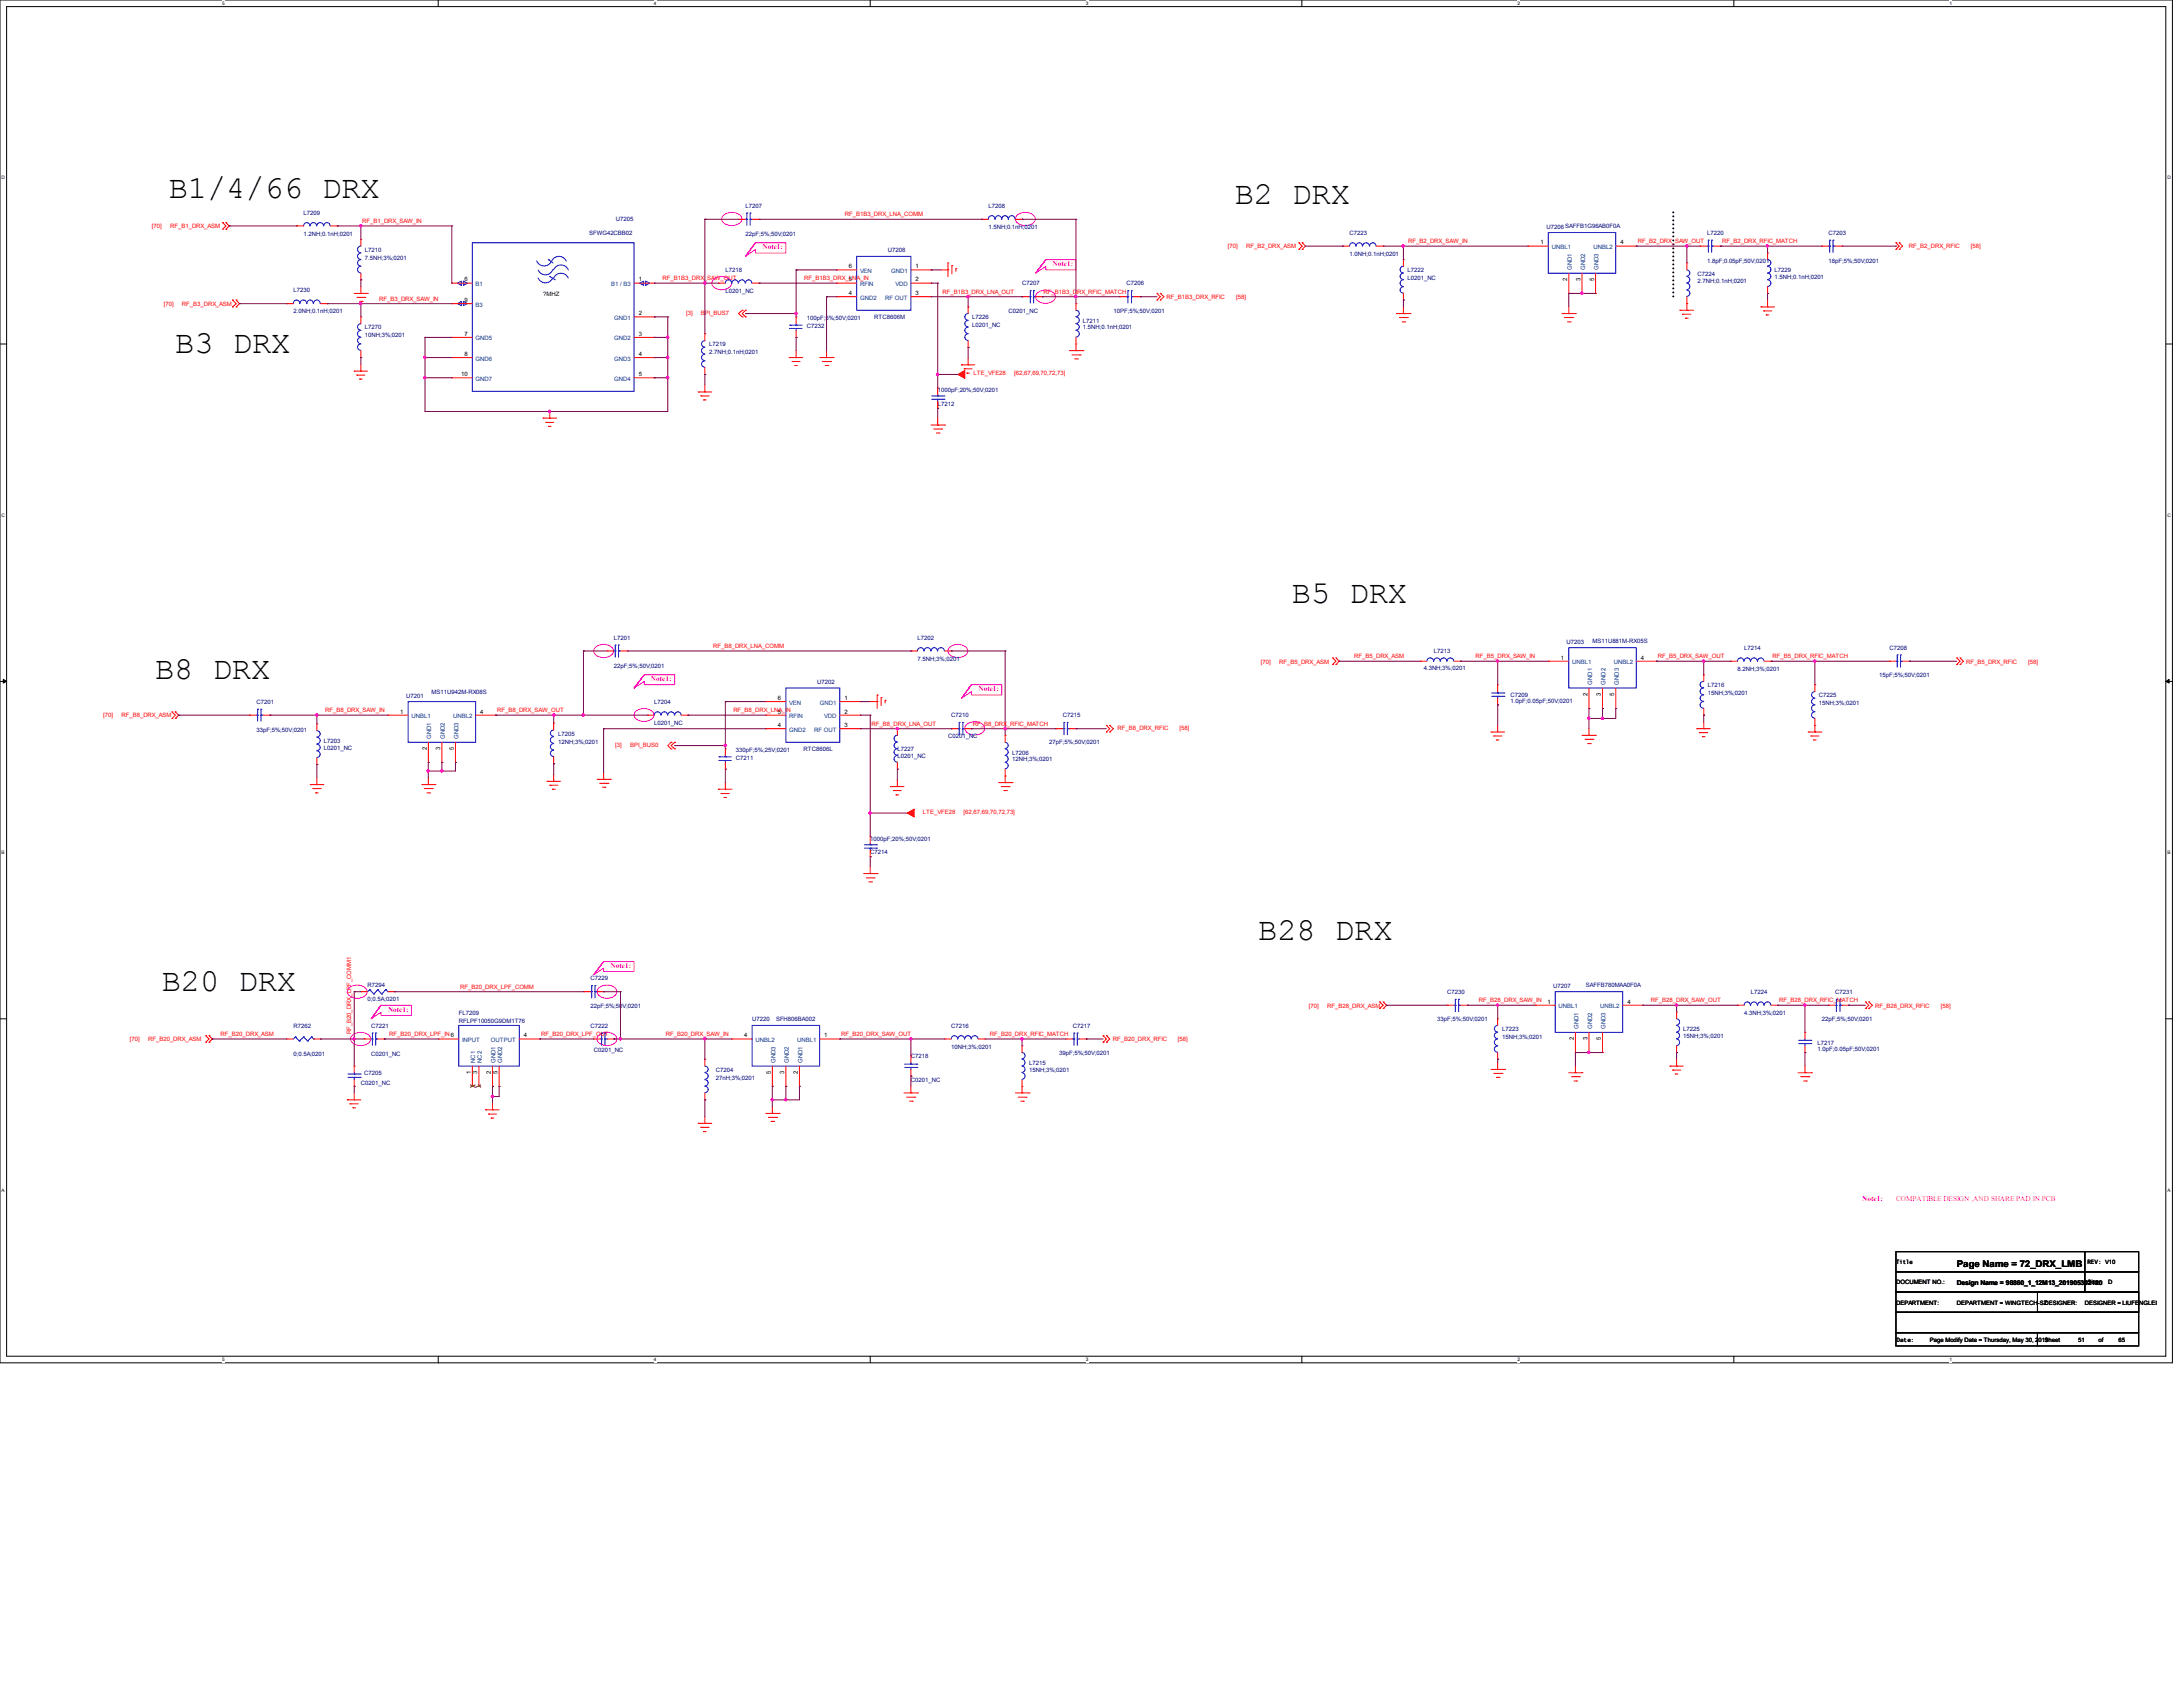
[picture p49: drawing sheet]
<svg xmlns="http://www.w3.org/2000/svg" width="279mm" height="216mm" viewBox="0 0 279 216" stroke-linecap="round" stroke-linejoin="round" font-family="sans-serif">
<defs><g id="words">
<g font-size="4.1">
<text x="21.6" y="25.3">B1/4/66 DRX</text>
<text x="158" y="26.2">B2 DRX</text>
<text x="22.4" y="45.2">B3 DRX</text>
<text x="165.4" y="77.1">B5 DRX</text>
<text x="19.9" y="86.9">B8 DRX</text>
<text x="161" y="120.3">B28 DRX</text>
<text x="20.7" y="126.8">B20 DRX</text>
</g>
<text font-size="1.2" x="250.5" y="162.1">Page Name = 72_DRX_LMB</text>
<g font-size=".9" fill="#f0f">
<text x="97.6" y="31.9">Note1:</text>
<text x="134.7" y="34.1">Note1:</text>
<text x="83.3" y="87.2">Note1:</text>
<text x="125.2" y="88.5">Note1:</text>
<text x="78.2" y="123.9">Note1:</text>
<text x="49.7" y="129.5">Note1:</text>
<text x="238.4" y="153.7">Note1:</text>
<text x="242.7" y="153.7">COMPATIBLE DESIGN ,AND SHARE PAD IN PCB</text>
</g>
<g font-size=".8" fill="#f00">
<text x="19.4" y="29.2">[70]</text>
<text x="21.8" y="29.2">RF_B1_DRX_ASM</text>
<text x="46.4" y="28.5">RF_B1_DRX_SAW_IN</text>
<text x="108.1" y="27.7">RF_B1B3_DRX_LNA_COMM</text>
<text x="84.8" y="35.9">RF_B1B3_DRX_SAW_OUT</text>
<text x="102.9" y="35.9">RF_B1B3_DRX_LNA_IN</text>
<text x="157.2" y="31.8">[70]</text>
<text x="159.5" y="31.8">RF_B2_DRX_ASM</text>
<text x="180.2" y="31.1">RF_B2_DRX_SAW_IN</text>
<text x="209.6" y="31.1">RF_B2_DRX_SAW_OUT</text>
<text x="220.4" y="31.1">RF_B2_DRX_RFIC_MATCH</text>
<text x="244.3" y="31.8">RF_B2_DRX_RFIC</text>
<text x="252.2" y="31.8">[58]</text>
<text x="21" y="39.1">[70]</text>
<text x="23.3" y="39.1">RF_B3_DRX_ASM</text>
<text x="48.5" y="38.5">RF_B3_DRX_SAW_IN</text>
<text x="87.8" y="40.3">[3]</text>
<text x="89.7" y="40.3">BPI_BUS7</text>
<text x="120.6" y="37.6">RF_B1B3_DRX_LNA_OUT</text>
<text x="133.6" y="37.6">RF_B1B3_DRX_RFIC_MATCH</text>
<text x="149.3" y="38.3">RF_B1B3_DRX_RFIC</text>
<text x="158.2" y="38.3">[58]</text>
<text x="124.6" y="48">LTE_VFE28</text>
<text x="129.8" y="48">[62,67,69,70,72,73]</text>
<text x="91.3" y="82.9">RF_B8_DRX_LNA_COMM</text>
<text x="161.4" y="84.9">[70]</text>
<text x="163.7" y="84.9">RF_B5_DRX_ASM</text>
<text x="173.3" y="84.2">RF_B5_DRX_ASM</text>
<text x="188.9" y="84.2">RF_B5_DRX_SAW_IN</text>
<text x="212.2" y="84.2">RF_B5_DRX_SAW_OUT</text>
<text x="226.9" y="84.2">RF_B5_DRX_RFIC_MATCH</text>
<text x="251.6" y="84.9">RF_B5_DRX_RFIC</text>
<text x="259.6" y="84.9">[58]</text>
<text x="13.2" y="91.8">[70]</text>
<text x="15.5" y="91.8">RF_B8_DRX_ASM</text>
<text x="41.6" y="91.1">RF_B8_DRX_SAW_IN</text>
<text x="63.6" y="91.1">RF_B8_DRX_SAW_OUT</text>
<text x="78.7" y="95.6">[3]</text>
<text x="80.7" y="95.6">BPI_BUS0</text>
<text x="93.9" y="91.1">RF_B8_DRX_LNA_IN</text>
<text x="111.6" y="92.9">RF_B8_DRX_LNA_OUT</text>
<text x="124.5" y="92.9">RF_B8_DRX_RFIC_MATCH</text>
<text x="143" y="93.5">RF_B8_DRX_RFIC</text>
<text x="151" y="93.5">[58]</text>
<text x="118.1" y="104.2">LTE_VFE28</text>
<text x="123.3" y="104.2">[62,67,69,70,72,73]</text>
<text x="58.9" y="126.5">RF_B20_DRX_LPF_COMM</text>
<text x="167.5" y="128.9">[70]</text>
<text x="169.9" y="128.9">RF_B28_DRX_ASM</text>
<text x="189.3" y="128.3">RF_B28_DRX_SAW_IN</text>
<text x="211.3" y="128.3">RF_B28_DRX_SAW_OUT</text>
<text x="227.7" y="128.3">RF_B28_DRX_RFIC_MATCH</text>
<text x="240" y="128.9">RF_B28_DRX_RFIC</text>
<text x="248.4" y="128.9">[58]</text>
<text x="16.6" y="133.3">[70]</text>
<text x="19" y="133.3">RF_B20_DRX_ASM</text>
<text x="28.2" y="132.6">RF_B20_DRX_ASM</text>
<text x="45" y="132.4" transform="rotate(-90 45 132.4)">RF_B20_DRX_LPF_COMM1</text>
<text x="49.8" y="132.6">RF_B20_DRX_LPF_IN6</text>
<text x="69.3" y="132.6">RF_B20_DRX_LPF_OUT</text>
<text x="85.2" y="132.6">RF_B20_DRX_SAW_IN</text>
<text x="107.7" y="132.6">RF_B20_DRX_SAW_OUT</text>
<text x="126.7" y="132.6">RF_B20_DRX_RFIC_MATCH</text>
<text x="142.4" y="133.3">RF_B20_DRX_RFIC</text>
<text x="150.8" y="133.3">[58]</text>
</g>
<g font-size=".8" fill="#000080">
<text x="38.9" y="27.5">L7209</text>
<text x="78.8" y="28.3">U7205</text>
<text x="95.4" y="26.6">L7207</text>
<text x="126.5" y="26.6">L7208</text>
<text x="126.5" y="29.3">1.5NH;0.1nH;0201</text>
<text x="197.9" y="29.3">U7206 SAFFB1G96AB0F0A</text>
<text x="38.9" y="30.1">1.2NH;0.1nH;0201</text>
<text x="46.7" y="32.2">L7210</text>
<text x="46.7" y="33.3">7.5NH;3%;0201</text>
<text x="75.4" y="30.1">SFWG42CBB02</text>
<text x="92.8" y="34.8">L7218</text>
<text x="95.4" y="30.1">22pF;5%;50V;0201</text>
<text x="113.6" y="32.3">U7208</text>
<text x="172.7" y="30.1">C7223</text>
<text x="172.7" y="32.7">1.0NH;0.1nH;0201</text>
<text x="180.1" y="34.8">L7222</text>
<text x="180.1" y="35.9">L0201_NC</text>
<text x="217.3" y="35.3">C7224</text>
<text x="218.5" y="30.1">L7220</text>
<text x="218.5" y="33.6">1.8pF;0.05pF;50V;0201</text>
<text x="227.1" y="34.8">L7229</text>
<text x="227.1" y="35.7">1.5NH;0.1nH;0201</text>
<text x="234" y="30.1">C7203</text>
<text x="234" y="33.6">18pF;5%;50V;0201</text>
<text x="37.6" y="37.4">L7230</text>
<text x="37.6" y="40.1">2.0NH;0.1nH;0201</text>
<text x="92.8" y="37.5">L0201_NC</text>
<text x="103.3" y="42">C7232</text>
<text x="103.3" y="40.9">100pF;5%;50V;0201</text>
<text x="111.9" y="40.8">RTC8606M</text>
<text x="124.4" y="40.9">L7226</text>
<text x="124.4" y="41.9">L0201_NC</text>
<text x="129.1" y="40">C0201_NC</text>
<text x="130.8" y="36.5">C7207</text>
<text x="138.6" y="41.3">L7211</text>
<text x="142.5" y="40">10PF;5%;50V;0201</text>
<text x="144.2" y="36.5">C7206</text>
<text x="217.3" y="36.3">2.7NH;0.1nH;0201</text>
<text x="46.7" y="42.2">L7270</text>
<text x="46.7" y="43.2">10NH;3%;0201</text>
<text x="90.8" y="44.3">L7219</text>
<text x="90.8" y="45.3">2.7NH;0.1nH;0201</text>
<text x="138.6" y="42.2">1.5NH;0.1nH;0201</text>
<text x="120" y="51.9">L7212</text>
<text x="120" y="50.2">1000pF;20%;50V;0201</text>
<text x="78.6" y="81.9">L7201</text>
<text x="117.4" y="81.9">L7202</text>
<text x="183.5" y="83.6">L7213</text>
<text x="200.5" y="82.4">U7203</text>
<text x="203.8" y="82.3">MS11U881M-RX05S</text>
<text x="223.2" y="83.2">L7214</text>
<text x="241.8" y="83.2">C7208</text>
<text x="52" y="89.3">U7201</text>
<text x="55.2" y="88.8">MS11U942M-RX08S</text>
<text x="78.6" y="85.4">22pF;5%;50V;0201</text>
<text x="104.6" y="87.6">U7202</text>
<text x="117.4" y="84.5">7.5NH;3%;0201</text>
<text x="182.2" y="85.8">4.3NH;3%;0201</text>
<text x="193.3" y="89.2">C7209</text>
<text x="218.6" y="87.9">L7216</text>
<text x="218.6" y="88.9">15NH;3%;0201</text>
<text x="222.4" y="85.9">8.2NH;3%;0201</text>
<text x="232.8" y="89.2">C7225</text>
<text x="240.5" y="86.6">15pF;5%;50V;0201</text>
<text x="32.8" y="90.1">C7201</text>
<text x="32.8" y="93.6">33pF;5%;50V;0201</text>
<text x="41.4" y="95.1">L7203</text>
<text x="41.4" y="96">L0201_NC</text>
<text x="71.4" y="94.1">L7205</text>
<text x="71.4" y="95.2">12NH;3%;0201</text>
<text x="83.7" y="90.1">L7204</text>
<text x="83.7" y="92.8">L0201_NC</text>
<text x="121.3" y="94.4">C0201_NC</text>
<text x="121.8" y="91.8">C7210</text>
<text x="134.3" y="95.3">27pF;5%;50V;0201</text>
<text x="136" y="91.8">C7215</text>
<text x="193.3" y="90">1.0pF;0.05pF;50V;0201</text>
<text x="232.8" y="90.3">15NH;3%;0201</text>
<text x="94.2" y="97.2">C7211</text>
<text x="94.2" y="96.2">330pF;5%;25V;0201</text>
<text x="102.8" y="96.1">RTC8606L</text>
<text x="114.9" y="96.1">L7227</text>
<text x="114.9" y="97">L0201_NC</text>
<text x="129.5" y="96.6">L7206</text>
<text x="129.5" y="97.4">12NH;3%;0201</text>
<text x="111.4" y="107.6">1000pF;20%;50V;0201</text>
<text x="111.4" y="109.3">C7214</text>
<text x="75.6" y="125.5">C7229</text>
<text x="37.6" y="131.5">R7262</text>
<text x="47" y="126.4">R7294</text>
<text x="47" y="128.1">0;0.5A;0201</text>
<text x="47.5" y="131.5">C7221</text>
<text x="58.7" y="129.9">FL7209</text>
<text x="58.7" y="130.9">RFLPF10050G9DM1T76</text>
<text x="75.6" y="131.5">C7222</text>
<text x="75.6" y="129">22pF;5%;50V;0201</text>
<text x="96.3" y="130.7">U7220</text>
<text x="99.3" y="130.7">SFH806BA002</text>
<text x="121.8" y="131.5">C7216</text>
<text x="137.3" y="131.5">C7217</text>
<text x="183.9" y="130.7">33pF;5%;50V;0201</text>
<text x="185.2" y="127.2">C7230</text>
<text x="192.2" y="132">L7223</text>
<text x="198.8" y="126.4">U7207</text>
<text x="203" y="126.4">SAFFB780MAA0F0A</text>
<text x="215.4" y="132">L7225</text>
<text x="223.2" y="129.9">4.3NH;3%;0201</text>
<text x="224.1" y="127.2">L7224</text>
<text x="233.2" y="130.7">22pF;5%;50V;0201</text>
<text x="234.9" y="127.2">C7231</text>
<text x="37.6" y="135.1">0;0.5A;0201</text>
<text x="46.6" y="137.6">C7205</text>
<text x="47.5" y="135.1">C0201_NC</text>
<text x="76" y="134.6">C0201_NC</text>
<text x="91.6" y="137.2">C7204</text>
<text x="116.6" y="135.4">C7218</text>
<text x="121.8" y="134.2">10NH;3%;0201</text>
<text x="131.7" y="136.3">L7215</text>
<text x="131.7" y="137.2">15NH;3%;0201</text>
<text x="135.6" y="135">39pF;5%;50V;0201</text>
<text x="192.2" y="133">15NH;3%;0201</text>
<text x="215.4" y="132.8">15NH;3%;0201</text>
<text x="232.6" y="133.7">L7217</text>
<text x="232.6" y="134.5">1.0pF;0.05pF;50V;0201</text>
<text x="46.2" y="138.9">C0201_NC</text>
<text x="91.6" y="138.2">27nH;3%;0201</text>
<text x="116.6" y="138.4">C0201_NC</text>
</g>
<g font-size=".8">
<text x="108.6" y="34.3">6</text>
<text x="117.2" y="34.3">1</text>
<text x="197.2" y="31.3">1</text>
<text x="200.6" y="36" transform="rotate(-90 200.6 36)">2</text>
<text x="202.3" y="36" transform="rotate(-90 202.3 36)">3</text>
<text x="204" y="36" transform="rotate(-90 204 36)">5</text>
<text x="207.4" y="31.3">4</text>
<text x="59.4" y="38.7">9</text>
<text x="59.4" y="36">6</text>
<text x="69.5" y="37.8">?MHZ</text>
<text x="81.8" y="36">1</text>
<text x="81.8" y="40.3">2</text>
<text x="108.6" y="37.8">4</text>
<text x="108.6" y="36">5</text>
<text x="117.2" y="37.8">3</text>
<text x="117.2" y="36">2</text>
<text x="59.4" y="43">7</text>
<text x="59.4" y="45.6">8</text>
<text x="81.8" y="43">3</text>
<text x="81.8" y="45.6">4</text>
<text x="59" y="48.1">10</text>
<text x="81.8" y="48.1">5</text>
<text x="99.6" y="89.6">6</text>
<text x="108.1" y="89.6">1</text>
<text x="199.8" y="84.4">1</text>
<text x="203.2" y="89.1" transform="rotate(-90 203.2 89.1)">2</text>
<text x="204.9" y="89.1" transform="rotate(-90 204.9 89.1)">3</text>
<text x="206.6" y="89.1" transform="rotate(-90 206.6 89.1)">5</text>
<text x="210" y="84.4">4</text>
<text x="51.2" y="91.3">1</text>
<text x="61.5" y="91.3">4</text>
<text x="99.6" y="93">4</text>
<text x="99.6" y="91.3">5</text>
<text x="108.1" y="91.3">2</text>
<text x="108.1" y="93">3</text>
<text x="54.6" y="96" transform="rotate(-90 54.6 96)">2</text>
<text x="56.3" y="96" transform="rotate(-90 56.3 96)">3</text>
<text x="58.1" y="96" transform="rotate(-90 58.1 96)">5</text>
<text x="198" y="128.4">1</text>
<text x="208.3" y="128.4">4</text>
<text x="60.2" y="137.5" transform="rotate(-90 60.2 137.5)">1</text>
<text x="61.1" y="137.5" transform="rotate(-90 61.1 137.5)">3</text>
<text x="62.8" y="137.5" transform="rotate(-90 62.8 137.5)">2</text>
<text x="63.7" y="137.5" transform="rotate(-90 63.7 137.5)">5</text>
<text x="67.1" y="132.8">4</text>
<text x="95.3" y="132.8">4</text>
<text x="98.6" y="137.5" transform="rotate(-90 98.6 137.5)">5</text>
<text x="100.4" y="137.5" transform="rotate(-90 100.4 137.5)">3</text>
<text x="102.1" y="137.5" transform="rotate(-90 102.1 137.5)">2</text>
<text x="105.5" y="132.8">1</text>
<text x="201.4" y="133.1" transform="rotate(-90 201.4 133.1)">2</text>
<text x="203.2" y="133.1" transform="rotate(-90 203.2 133.1)">3</text>
<text x="204.9" y="133.1" transform="rotate(-90 204.9 133.1)">5</text>
<text x="242.7" y="161.8">Title</text>
<text x="267.2" y="161.8">REV: V10</text>
<text x="242.7" y="164.3">DOCUMENT NO.:</text>
<text x="242.7" y="167">DEPARTMENT:</text>
<text x="250.5" y="167">DEPARTMENT = WINGTECH-SZ</text>
<text x="250.5" y="164.4">Design Name = 98860_1_12M13_201905302120</text>
<text x="261.7" y="167">DESIGNER:</text>
<text x="266.8" y="167">DESIGNER = LIUFENGLEI</text>
<text x="267.2" y="164.3">Size</text>
<text x="269.8" y="164.3">D</text>
<text x="242.7" y="171.8">Date:</text>
<text x="247" y="171.8">Page Modify Date = Thursday, May 30, 2019</text>
<text x="261.7" y="171.8">Sheet</text>
<text x="266" y="171.8">51</text>
<text x="268.6" y="171.8">of</text>
<text x="271.2" y="171.8">65</text>
</g>
<g font-size=".8" fill="#004080">
<text x="110.1" y="34.9">VEN</text>
<text x="114.1" y="34.9">GND1</text>
<text x="198.6" y="31.9">UNBL1</text>
<text x="201.2" y="34.5" transform="rotate(-90 201.2 34.5)">GND1</text>
<text x="202.9" y="34.5" transform="rotate(-90 202.9 34.5)">GND2</text>
<text x="203.9" y="31.9">UNBL2</text>
<text x="204.6" y="34.5" transform="rotate(-90 204.6 34.5)">GND3</text>
<text x="60.9" y="39.2">B3</text>
<text x="60.9" y="36.6">B1</text>
<text x="78.2" y="36.6">B1 / B3</text>
<text x="78.6" y="40.9">GND1</text>
<text x="110.1" y="38.4">GND2</text>
<text x="110.1" y="36.6">RFIN</text>
<text x="113.3" y="38.4">RF OUT</text>
<text x="114.6" y="36.6">VDD</text>
<text x="60.9" y="43.6">GND5</text>
<text x="60.9" y="46.1">GND6</text>
<text x="78.6" y="43.6">GND2</text>
<text x="78.6" y="46.1">GND3</text>
<text x="60.9" y="48.7">GND7</text>
<text x="78.6" y="48.7">GND4</text>
<text x="201.2" y="85">UNBL1</text>
<text x="203.8" y="87.6" transform="rotate(-90 203.8 87.6)">GND1</text>
<text x="205.5" y="87.6" transform="rotate(-90 205.5 87.6)">GND2</text>
<text x="206.6" y="85">UNBL2</text>
<text x="207.2" y="87.6" transform="rotate(-90 207.2 87.6)">GND3</text>
<text x="52.7" y="91.9">UNBL1</text>
<text x="55.2" y="94.6" transform="rotate(-90 55.2 94.6)">GND1</text>
<text x="56.9" y="94.6" transform="rotate(-90 56.9 94.6)">GND2</text>
<text x="58" y="91.9">UNBL2</text>
<text x="58.7" y="94.6" transform="rotate(-90 58.7 94.6)">GND3</text>
<text x="101" y="93.6">GND2</text>
<text x="101" y="91.9">RFIN</text>
<text x="101" y="90.2">VEN</text>
<text x="104.2" y="93.6">RF OUT</text>
<text x="105" y="90.2">GND1</text>
<text x="105.5" y="91.9">VDD</text>
<text x="199.5" y="129">UNBL1</text>
<text x="202" y="131.7" transform="rotate(-90 202 131.7)">GND1</text>
<text x="203.8" y="131.7" transform="rotate(-90 203.8 131.7)">GND2</text>
<text x="204.8" y="129">UNBL2</text>
<text x="205.5" y="131.7" transform="rotate(-90 205.5 131.7)">GND3</text>
<text x="59.1" y="133.4">INPUT</text>
<text x="60.8" y="136" transform="rotate(-90 60.8 136)">NC1</text>
<text x="61.7" y="136" transform="rotate(-90 61.7 136)">NC2</text>
<text x="62.8" y="133.4">OUTPUT</text>
<text x="63.4" y="136" transform="rotate(-90 63.4 136)">GND1</text>
<text x="64.3" y="136" transform="rotate(-90 64.3 136)">GND2</text>
<text x="96.7" y="133.4">UNBL2</text>
<text x="99.2" y="136" transform="rotate(-90 99.2 136)">GND3</text>
<text x="101" y="136" transform="rotate(-90 101 136)">GND2</text>
<text x="102" y="133.4">UNBL1</text>
<text x="102.7" y="136" transform="rotate(-90 102.7 136)">GND1</text>
</g>
<g font-size=".6">
<text x="28.4" y=".6">5</text>
<text x="83.7" y=".6">4</text>
<text x="139" y=".6">3</text>
<text x="194.2" y=".6">2</text>
<text x="249.5" y=".6">1</text>
<text x=".2" y="22.9">D</text>
<text x="277.4" y="22.9">D</text>
<text x=".2" y="66.1">C</text>
<text x="277.4" y="66.1">C</text>
<text x=".2" y="109.3">B</text>
<text x="277.4" y="109.3">B</text>
<text x=".2" y="152.5">A</text>
<text x="277.4" y="152.5">A</text>
<text x="28.4" y="174.2">5</text>
<text x="83.7" y="174.2">4</text>
<text x="139" y="174.2">3</text>
<text x="194.2" y="174.2">2</text>
<text x="249.5" y="174.2">1</text>
</g>
</g></defs>
<path d="M0 0h278v174.4h-278zM.8 .8h276.4v172.8h-276.4z" fill="none" stroke="#000" stroke-width=".13"/>
<g fill="#fff">
<path d="M28.4 .1h.3v.7h-.3z"/>
<path d="M28.4 173.7h.3v.6h-.3z"/>
</g>
<path d="M56.1 0v.8M56.1 173.6v.8" fill="none" stroke="#000" stroke-width=".13"/>
<g fill="#fff">
<path d="M83.7 .1h.3v.7h-.3z"/>
<path d="M83.7 173.7h.3v.6h-.3z"/>
</g>
<path d="M111.4 0v.8M111.4 173.6v.8" fill="none" stroke="#000" stroke-width=".13"/>
<g fill="#fff">
<path d="M139 .1h.3v.7h-.3z"/>
<path d="M139 173.7h.3v.6h-.3z"/>
</g>
<path d="M166.6 0v.8M166.6 173.6v.8" fill="none" stroke="#000" stroke-width=".13"/>
<g fill="#fff">
<path d="M194.2 .1h.3v.7h-.3z"/>
<path d="M194.2 173.7h.3v.6h-.3z"/>
</g>
<path d="M221.9 0v.8M221.9 173.6v.8" fill="none" stroke="#000" stroke-width=".13"/>
<g fill="#fff">
<path d="M249.5 .1h.3v.7h-.3z"/>
<path d="M249.5 173.7h.3v.6h-.3z"/>
<path d="M.2 22.4h.4v.7h-.4z"/>
<path d="M277.4 22.4h.4v.7h-.4z"/>
<path d="M.2 65.6h.4v.7h-.4z"/>
<path d="M277.4 65.6h.4v.7h-.4z"/>
</g>
<path d="M0 44h.8M277.2 44h.8" fill="none" stroke="#000" stroke-width=".13"/>
<g fill="#fff">
<path d="M.2 108.8h.4v.7h-.4z"/>
<path d="M277.4 108.8h.4v.7h-.4z"/>
</g>
<path d="M0 87.2h.8M277.2 87.2h.8" fill="none" stroke="#000" stroke-width=".13"/>
<path d="M.4 87l.4 .2-.4 .2zM277.2 87.2l.4-.2v.4z" fill="#000" stroke="#000" stroke-width=".13"/>
<g fill="#fff">
<path d="M.2 152h.4v.7h-.4z"/>
<path d="M277.4 152h.4v.7h-.4z"/>
</g>
<path d="M0 130.4h.8M277.2 130.4h.8M242.7 167.9h31v2.7h-31zM242.7 165.4h31v2.5h-31zM242.7 160.2h24.1v2.6h-24.1zM242.7 162.8h24.1v2.6h-24.1zM242.7 170.6h18.1v1.7h-18.1zM260.8 170.6h12.9v1.7h-12.9zM260.8 165.4h12.9v2.5h-12.9zM266.8 160.2h6.9v2.6h-6.9zM266.8 162.8h6.9v2.6h-6.9z" fill="none" stroke="#000" stroke-width=".13"/>
<path d="M214.2 27.2v11.2" fill="none" stroke="#000" stroke-width=".25" stroke-dasharray="0 .5"/>
<g fill="none" stroke="#f0f" stroke-width=".13">
<path d="M91.3 35.7a1.6 1.6 0 0 1 2.3 .3 .8 .8 0 0 1-.8 1 1.27 1.27 0 0 1-1.7-.8zM92.6 27.5a1.65 1.65 0 0 1 2.3 .3 .81 .81 0 0 1-.8 1 1.3 1.3 0 0 1-1.7-.8zM96.7 31.1h3.9v1.3h-3.9v-.5l-1.3 .9zM130.2 27.5a1.6 1.6 0 0 1 2.2 .3 .8 .8 0 0 1-.8 1 1.27 1.27 0 0 1-1.6-.8zM132.8 37.5a1.6 1.6 0 0 1 2.2 .2 .8 .8 0 0 1-.8 1.1 1.27 1.27 0 0 1-1.7-.8zM133.9 33.2h3.8v1.3h-3.8v-.4l-1.4 .9zM76.2 82.8a1.6 1.6 0 0 1 2.3 .2 .8 .8 0 0 1-.8 1.1 1.27 1.27 0 0 1-1.7-.8zM81.4 91a1.63 1.63 0 0 1 2.2 .2 .79 .79 0 0 1-.8 1.1 1.28 1.28 0 0 1-1.6-.8zM82.5 86.4h3.9v1.2h-3.9v-.4l-1.3 .9zM121.6 82.8a1.6 1.6 0 0 1 2.2 .2 .8 .8 0 0 1-.8 1.1 1.27 1.27 0 0 1-1.7-.8zM123.7 92.7a1.6 1.6 0 0 1 2.3 .3 .8 .8 0 0 1-.8 1 1.27 1.27 0 0 1-1.7-.8zM124.3 87.6h3.9v1.3h-3.9v-.4l-1.2 .9z"/>
<path d="M44.7 126.4a1.6 1.6 0 0 1 2.2 .2 .8 .8 0 0 1-.8 1.1 1.27 1.27 0 0 1-1.7-.8zM45.1 132.5a1.65 1.65 0 0 1 2.3 .2 .81 .81 0 0 1-.8 1.1 1.3 1.3 0 0 1-1.7-.8zM48.8 128.7h3.9v1.3h-3.9v-.5l-1.3 .9zM76.7 126.4a1.6 1.6 0 0 1 2.2 .2 .8 .8 0 0 1-.8 1.1 1.27 1.27 0 0 1-1.7-.8zM76.7 132.5a1.6 1.6 0 0 1 2.2 .2 .8 .8 0 0 1-.8 1.1 1.27 1.27 0 0 1-1.7-.8zM77.3 123.1h3.9v1.2h-3.9v-.4l-1.3 .9z"/>
</g>
<g fill="none" stroke="#f00" stroke-width=".13">
<path d="M28.5 28.5l.4 .4-.4 .4M28.5 28.5h.1M28.5 29.3h.1M28.9 29.3h.1M28.9 28.5h.1M28.9 28.5l.4 .4-.4 .4M29.8 38.4l.4 .5-.4 .4M29.8 38.4h.1M29.8 39.3h.1M30.2 38.4l.4 .5-.4 .4M30.2 39.3h.1M30.2 38.4h.1"/>
<path d="M36.7 38.9h.1M36.7 38.9h.8M38 28.9h.1M38 28.9h.9M41 38.9h.9M41.9 38.9h.1M42.3 28.9h.9M43.2 28.9h.1M45.3 37.5h1.7M45.7 38.1h1M46 38.6h.4M46.2 37.5h.1"/>
<path d="M46.2 30.6h.1M46.2 35.8h.1M46.2 30.6v.9M46.2 35v.8M46.2 36.7v.8M46.4 38.6h.1M46.7 38.1h.1M47 37.5h.1M57.8 38.9h.1M57.8 36.2h.1M57.8 36.2h2.7M57.8 38.9h2.7"/>
<path d="M81.2 36.2h2.5M83.7 36.2h.1M91.9 36.2h.9M91.9 36.2h.1M94.5 28.1h.1M94.5 28.1h.9M95 39.7l-.5 .4 .5 .5M95 39.7h.1M95.4 39.7l-.4 .4 .4 .5M95.4 39.7h.1M96.3 28.1h.9M96.3 36.2h.9"/>
<path d="M97.2 28.1h.1M97.2 36.2h.1M107.1 34.5h2.5M107.1 38h2.5M107.1 36.2h2.5M107.1 38h.1M107.1 36.2h.1M107.1 34.5h.1M116.6 34.5h2.6M116.6 38h2.6M116.6 36.2h2.6M119.2 34.5h.1"/>
<path d="M119.2 36.2h.1M119.2 38h.1M120.4 34.5h.9M121.3 34.5h.1M121.3 33.7h.1M121.3 33.7v1.7M121.8 34h.1M121.8 34v1.1M122.3 34.4h.1M122.3 34.4v.3M123.9 39.3h.1M123.9 39.3v.8"/>
<path d="M125.6 28.1h.9M125.6 28.1h.1M130 28.1h.8M130.8 38h.1M130.8 28.1h.1M130.8 38h.9M132.5 38h.9M133.4 38h.1M137.7 38.9h.1M137.7 38.9v.8M143.3 38h.9M143.3 38h.1"/>
<path d="M145.1 38h.8M145.9 38h.1M148.1 37.5l.4 .5-.4 .4M148.1 37.5h.1M148.1 38.4h.1M148.5 37.5h.1M148.5 38.4h.1M148.5 37.5l.5 .5-.5 .4M166.2 31.1h.1M166.2 31.9h.1M166.2 31.1l.5 .4-.5 .4M166.7 31.9h.1"/>
<path d="M166.7 31.1h.1M166.7 31.1l.4 .4-.4 .4M171.8 31.5h.1M171.8 31.5h.9M176.1 31.5h.9M177 31.5h.1M179.6 33.2h.1M179.6 38.4h.1M179.6 33.2v.9M179.6 37.5v.9M179.6 39.3v.8M195.6 31.5h2.6"/>
<path d="M195.6 31.5h.1M200.8 37.5h.1M200.8 35v2.5M200.8 39.3v.8M202.5 37.5h.1M202.5 35v2.5M204.2 37.5h.1M204.2 35v2.5M206.8 31.5h2.6M209.4 31.5h.1M215 39.7h.1M215 39.7h1.7"/>
<path d="M215.9 39.7h.1M215.9 33.7h.1M215.9 38.9h.1M215.9 33.7v.8M215.9 38v1.7M217.6 31.5h.1M217.6 31.5h.9M219.3 31.5h.9M220.2 31.5h.1M225.4 39.3h1.7M225.4 39.3h.1M225.7 39.8h.1"/>
<path d="M225.7 39.8h1.1M226.2 39.3h.1M226.2 32.4h.1M226.2 37.5h.1M226.2 32.4v.8M226.2 36.7v.8M226.2 38.4v.9M233.2 31.5h.8M233.2 31.5h.1M234.9 31.5h.9M235.8 31.5h.1M242.7 31.1l.4 .4-.4 .4"/>
<path d="M242.7 31.1h.1M242.7 31.9h.1M243.1 31.1h.1M243.1 31.9h.1M243.1 31.1l.4 .4-.4 .4M45.3 47.5h.1M45.3 47.5h1.7M45.7 48h.1M45.7 48h1M46 48.5h.4M46 48.5h.1M46.2 47.5h.1"/>
<path d="M46.2 40.6h.1M46.2 45.8h.1M46.2 40.6v.8M46.2 44.9v.9M46.2 46.6v.9M57.8 43.2h.1M57.8 45.8h.1M57.8 48.3h.1M57.8 45.8h2.7M57.8 43.2h2.7M57.8 48.3h2.7M69.5 53.5h.1"/>
<path d="M69.5 53.5h1.7M69.8 54.1h.1M69.9 54.1h1M70.2 54.6h.3M70.2 54.6h.1M70.4 53.5h.1M70.4 52.7v.8M81.2 45.8h2.5M81.2 40.6h2.5M81.2 43.2h2.5M81.2 48.3h2.5M83.7 40.6h.1"/>
<path d="M83.7 43.2h.1M83.7 45.8h.1M83.7 48.3h.1M89.4 50.2h1.7M89.4 50.2h.1M89.7 50.7h.1M89.7 50.7h1.1M90 51.2h.1M90 51.2h.4M90.2 50.2h.1M90.2 42.7h.1M90.2 47.9h.1"/>
<path d="M90.2 42.7v.9M90.2 47v.9M90.2 49.3v.9M95 40.6h.1M95.4 40.6h.1M101 45.8h1.7M101 45.8h.1M101.4 46.3h.1M101.4 46.3h1M101.7 46.8h.1M101.7 46.8h.4M101.9 45.8h.1"/>
<path d="M101.9 40.6h.1M101.9 43.2h.1M101.9 40.6v.8M101.9 42.3v.9M101.9 44.9v.9M104.9 45.8h1.7M105.2 46.3h1.1M105.6 46.8h.4M105.8 45.8h.1M105.8 44.9v.9M106 46.8h.1M106.3 46.3h.1"/>
<path d="M106.6 45.8h.1M119.2 54.4h1.7M119.5 54.9h1M119.8 55.4h.4M120 54.4h.1M120 49.7h.1M120 52.2h.1M120 49.7v.8M120 51.4v.8M120 53.5v.9M120.2 55.4h.1M120.5 54.9h.1"/>
<path d="M120.9 54.4h.1M123.1 46.7h.1M123.1 46.7h1.7M123.4 47.2h.1M123.4 47.2h1M123.7 47.8h.4M123.7 47.8h.1M123.9 46.7h.1M123.9 44.4h.1M123.9 43.6v.9M123.9 45.8v.9M136.9 44.9h1.7"/>
<path d="M137.2 45.4h1.1M137.5 45.9h.4M137.7 44.9h.1M137.7 44h.1M137.7 43.2v1.7M137.9 45.9h.1M138.3 45.4h.1M138.6 44.9h.1M178.7 40.1h1.8M179.1 40.6h1M179.5 41.2h.3M179.6 40.1h.1"/>
<path d="M179.8 41.2h.1M180.1 40.6h.1M180.5 40.1h.1M199.9 40.1h1.7M200.2 40.6h1.1M200.6 41.2h.4M200.8 40.1h.1M201 41.2h.1M201.3 40.6h.1M201.6 40.1h.1M215.3 40.2h.1M215.3 40.2h1.1"/>
<path d="M215.7 40.7h.4M215.7 40.7h.1M226.1 40.3h.1M226.1 40.3h.3M22 91.1l.4 .4-.4 .4M22 91.1h.1M22 91.9h.1M22.4 91.9h.1M22.4 91.1h.1M22.4 91.1l.5 .4-.5 .4M31.9 91.5h.9M31.9 91.5h.1"/>
<path d="M33.7 91.5h.8M34.5 91.5h.1M40.6 92.7h.1M40.6 97.8h.1M40.6 92.7v.8M40.6 97v.8M40.6 99.6v.8M49.7 91.5h.1M49.7 91.5h2.5M54.8 97.6h.1M54.8 95v2.6M54.8 99.6v.8"/>
<path d="M56.6 97.6h.1M56.6 95v2.6M58.3 97.6h.1M58.3 95v2.6M60.9 91.5h2.6M63.5 91.5h.1M70 100h1.8M70 100h.1M70.9 100h.1M70.9 92.5h.1M70.9 97.7h.1M70.9 92.5v.9"/>
<path d="M70.9 96.9v.8M70.9 99.1v.9M76.4 99.7h1.7M77.3 99.7h.1M77.3 98.8v.9M77.7 83.3h.9M77.7 83.3h.1M78.1 99.7h.1M79.4 83.3h.9M80.3 83.3h.1M82.9 91.5h.8M82.9 91.5h.1"/>
<path d="M85.9 95h.1M85.9 95.8h.1M85.9 95l-.4 .4 .4 .4M86.4 95l-.5 .4 .5 .4M86.4 95h.1M86.4 95.8h.1M87.2 91.5h.9M88.1 91.5h.1M92.8 95.8h.1M92.8 98.4h.1M92.8 95.8v.9M92.8 97.6v.8"/>
<path d="M98 93.3h.1M98 91.5h.1M98 89.8h.1M98 93.3h2.6M98 89.8h2.6M98 91.5h2.6M107.5 93.3h2.6M107.5 89.8h2.6M107.5 91.5h2.6M110.1 89.8h.1M110.1 91.5h.1M110.1 93.3h.1"/>
<path d="M111.4 89.8h.9M112.3 89.8h.1M112.3 88.9h.1M112.3 88.9v1.8M112.8 89.3h.1M112.8 89.3v1M113.3 89.6h.1M113.3 89.6v.4M114.9 93.3h.1M114.9 98.4h.1M114.9 93.3v.8M114.9 97.6v.8"/>
<path d="M114.9 99.8v.9M116.6 83.3h.8M116.6 83.3h.1M120.9 83.3h.9M121.8 93.3h.8M121.8 93.3h.1M121.8 83.3h.1M123.5 93.3h.8M124.3 93.3h.1M128.7 94.1h.1M128.7 99.3h.1M128.7 94.1v.9"/>
<path d="M128.7 98.4v1.8M135.1 93.3h.9M135.1 93.3h.1M136.9 93.3h.8M137.7 93.3h.1M141.6 92.8h.1M141.6 93.7h.1M141.6 92.8l.4 .5-.4 .4M142 92.8h.1M142 93.7h.1M142 92.8l.5 .5-.5 .4M170.6 84.2l.4 .4-.4 .4"/>
<path d="M170.6 84.2h.1M170.6 85h.1M171 85h.1M171 84.2h.1M171 84.2l.4 .4-.4 .4M181.8 84.6h.8M181.8 84.6h.1M186.1 84.6h.8M186.9 84.6h.1M190.8 93.7h1.8M190.8 93.7h.1M191.2 94.2h.1"/>
<path d="M191.2 94.2h1M191.5 94.7h.1M191.5 94.7h.4M191.7 93.7h.1M191.7 87.6h.1M191.7 90.2h.1M191.7 87.6v.9M191.7 89.4v.8M191.7 92.8v.9M198.2 84.6h.1M198.2 84.6h2.6M202.5 94.1h1.7"/>
<path d="M202.9 94.6h1M203.2 95.2h.3M203.4 94.1h.1M203.4 90.7h.1M203.4 88.1v2.6M203.4 93.3v.8M203.5 95.2h.1M203.9 94.6h.1M204.2 94.1h.1M205.1 90.7h.1M205.1 88.1v2.6M206.8 90.7h.1"/>
<path d="M206.8 88.1v2.6M209.4 84.6h2.6M212 84.6h.1M217.2 93.3h.1M217.2 93.3h1.7M217.5 93.8h.1M217.5 93.8h1.1M217.9 94.3h.3M217.9 94.3h.1M218.1 93.3h.1M218.1 86.4h.1M218.1 91.5h.1"/>
<path d="M218.1 86.4v.8M218.1 90.7v.8M218.1 92.4v.9M221.5 84.6h.9M221.5 84.6h.1M225.8 84.6h.9M226.7 84.6h.1M231.4 93.7h.1M231.4 93.7h1.8M231.8 94.2h.1M231.8 94.2h1M232.1 94.7h.4"/>
<path d="M232.1 94.7h.1M232.3 93.7h.1M232.3 87.6h.1M232.3 92.8h.1M232.3 87.6v.9M232.3 91.9v1.8M241.8 84.6h.1M241.8 84.6h.9M243.5 84.6h.9M244.4 84.6h.1M250.4 84.2h.1M250.4 85h.1"/>
<path d="M250.4 84.2l.5 .4-.5 .4M250.9 84.2h.1M250.9 85h.1M250.9 84.2l.4 .4-.4 .4M39.7 100.4h.1M39.7 100.4h1.7M40 100.9h.1M40 100.9h1.1M40.4 101.5h.3M40.4 101.5h.1M40.6 100.4h.1M54 100.4h1.7"/>
<path d="M54.3 100.9h1M54.7 101.5h.3M54.8 100.4h.1M55 101.5h.1M55.3 100.9h.1M55.7 100.4h.1M70.4 100.5h.1M70.4 100.5h1M70.7 101h.1M70.7 101h.4M76.8 100.2h1M77.1 100.8h.3"/>
<path d="M77.4 100.8h.1M77.8 100.2h.1M91.9 101h1.8M91.9 101h.1M92.3 101.6h.1M92.3 101.6h1M92.7 102.1h.1M92.7 102.1h.3M92.8 101h.1M92.8 100.2v.8M110.5 111.8h1.8M110.9 112.4h1"/>
<path d="M111.2 112.9h.3M111.4 111.8h.1M111.4 107.1h.1M111.4 109.6h.1M111.4 107.1v.8M111.4 108.8v.8M111.4 111v.8M111.5 112.9h.1M111.9 112.4h.1M112.3 111.8h.1M114 100.7h1.7M114 100.7h.1"/>
<path d="M114.3 101.2h.1M114.3 101.2h1.1M114.7 101.7h.1M114.7 101.7h.3M114.9 100.7h.1M127.8 100.2h1.7M128.1 100.7h1.1M128.5 101.2h.3M128.7 100.2h.1M128.8 101.2h.1M129.2 100.7h.1M129.5 100.2h.1"/>
<path d="M26.3 132.5l.5 .5-.5 .4M26.3 132.5h.1M26.3 133.4h.1M26.8 133.4h.1M26.8 132.5h.1M26.8 132.5l.4 .5-.4 .4M36.7 133h.1M36.7 133h.8M40.1 133h.9M41 133h.1M45.3 136.4h.1M45.3 139h.1"/>
<path d="M45.3 136.4v.9M45.3 138.2v.8M45.3 139.9v.9M46.2 126.9h.1M46.2 126.9h.8M46.6 133h.1M46.6 133h.9M48.3 133h.9M49.2 133h.1M49.7 126.9h.8M50.5 126.9h.1M56.1 133h.1"/>
<path d="M56.1 133h2.6M60.5 139h.1M60.5 136.4v2.6M61.3 139h.1M61.3 136.4v2.6M63 139h.1M63 136.4v2.6M63.9 139h.1M63.9 136.4v2.6M66.5 133h2.6M69.1 133h.1M74.7 126.9h.1"/>
<path d="M74.7 126.9h.9M76 133h.1M76 133h.8M76.4 126.9h.9M77.3 126.9h.1M77.7 133h.9M78.6 133h.1M90.2 135.6h.1M90.2 135.6v.8M90.2 139.9v.9M93.7 133h.1M93.7 133h2.6"/>
<path d="M98.8 139h.1M98.8 136.4v2.6M100.6 139h.1M100.6 136.4v2.6M102.3 139h.1M102.3 136.4v2.6M104.9 133h2.6M107.5 133h.1M115.7 139.9h1.7M116.6 139.9h.1M116.6 135.1h.1M116.6 137.7h.1"/>
<path d="M116.6 135.1v.9M116.6 136.9v.8M116.6 139v.9M117.4 139.9h.1M120.9 133h.9M120.9 133h.1M125.2 133h.9M126.1 133h.1M130 139.9h1.7M130.8 139.9h.1M130.8 133.9h.1M130.8 139h.1"/>
<path d="M130.8 133.9v.8M130.8 138.2v1.7M131.7 139.9h.1M136.4 133h.9M136.4 133h.1M138.2 133h.8M139 133h.1M141.2 132.5l.4 .5-.4 .4M141.2 132.5h.1M141.2 133.4h.1M141.6 132.5h.1M141.6 133.4h.1"/>
<path d="M141.6 132.5l.4 .5-.4 .4M176.6 128.2h.1M176.6 129.1h.1M176.6 128.2l.4 .5-.4 .4M177 129.1h.1M177 128.2h.1M177 128.2l.5 .5-.5 .4M185.2 128.7h.1M185.2 128.7h.9M186.9 128.7h.9M187.8 128.7h.1M190.8 136.9h1.8"/>
<path d="M191.2 137.4h1M191.5 137.9h.4M191.7 136.9h.1M191.7 135.6h.1M191.7 130.4h.1M191.7 130.4v.8M191.7 134.7v.9M191.7 136v.9M191.9 137.9h.1M192.2 137.4h.1M192.6 136.9h.1M196.5 128.7h.1"/>
<path d="M196.5 128.7h2.6M200.8 137.3h1.7M201.1 137.8h1M201.5 138.3h.3M201.6 137.3h.1M201.6 134.7h.1M201.6 132.1v2.6M201.6 136.4v.9M201.8 138.3h.1M202.1 137.8h.1M202.5 137.3h.1M203.4 134.7h.1"/>
<path d="M203.4 132.1v2.6M205.1 134.7h.1M205.1 132.1v2.6M207.7 128.7h2.6M210.3 128.7h.1M213.7 136.4h1.7M213.7 136.4h.1M214.1 136.9h1M214.1 136.9h.1M214.4 137.5h.1M214.4 137.5h.4M214.6 136.4h.1"/>
<path d="M214.6 129.5h.1M214.6 134.7h.1M214.6 129.5v.9M214.6 133.9v.8M214.6 135.6v.8M222.4 128.7h.1M222.4 128.7h.8M226.7 128.7h.8M227.5 128.7h.1M230.1 137.3h1.8M230.5 137.8h1M230.8 138.3h.4"/>
<path d="M231 137.3h.1M231 132.1h.1M231 134.7h.1M231 132.1v.9M231 133.9v.8M231 136.4v.9M231.2 138.3h.1M231.5 137.8h.1M231.9 137.3h.1M234 128.7h.1M234 128.7h.9M235.8 128.7h.8"/>
<path d="M236.6 128.7h.1M238.8 128.2h.1M238.8 129.1h.1M238.8 128.2l.4 .5-.4 .4M239.2 128.2h.1M239.2 129.1h.1M239.2 128.2l.4 .5-.4 .4M44.4 140.8h1.8M44.4 140.8h.1M44.8 141.3h.1M44.8 141.3h1M45.2 141.8h.1"/>
<path d="M45.2 141.8h.3M45.3 140.8h.1M62.1 142h1.8M62.1 142h.1M62.5 142.6h1M62.5 142.6h.1M62.9 143.1h.1M62.9 143.1h.3M63 142h.1M63 141.2v.8M89.4 143.8h1.7M89.4 143.8h.1"/>
<path d="M89.7 144.3h.1M89.7 144.3h1.1M90 144.8h.1M90 144.8h.4M90.2 143.8h.1M90.2 140.8h.1M90.2 142.9v.9M98 142.5h1.7M98.3 143h1.1M98.7 143.5h.3M98.8 142.5h.1M98.8 141.6v.9"/>
<path d="M99 143.5h.1M99.4 143h.1M99.7 142.5h.1M116 140.4h1.1M116.4 140.9h.4M116.8 140.9h.1M117.1 140.4h.1M130.3 140.4h1M130.6 140.9h.4M131 140.9h.1M131.3 140.4h.1"/>
</g>
<g fill="#f00" stroke="#f00" stroke-width=".13">
<path d="M122.6 47.9l.9-.5v1z" fill-rule="evenodd"/>
<path d="M116.1 104.1l.9-.6v1.1z" fill-rule="evenodd"/>
</g>
<g fill="none" stroke="#00f" stroke-width=".13">
<path d="M38.4 38.9a.4 .4 0 0 0-.5-.5 .4 .4 0 0 0-.3 .5M39.2 38.9a.42 .42 0 0 0-.4-.5 .42 .42 0 0 0-.4 .5M39.7 28.9a.4 .4 0 0 0-.4-.4 .4 .4 0 0 0-.4 .4M40.1 38.9a.4 .4 0 0 0-.4-.5 .4 .4 0 0 0-.4 .5M40.5 28.9a.4 .4 0 0 0-.4-.4 .4 .4 0 0 0-.4 .4M41 38.9a.42 .42 0 0 0-.4-.5 .42 .42 0 0 0-.5 .5M41.4 28.9a.42 .42 0 0 0-.4-.4 .42 .42 0 0 0-.4 .4M42.2 28.9a.4 .4 0 0 0-.4-.4 .4 .4 0 0 0-.4 .4M46.2 31.5a.42 .42 0 0 0-.4 .4 .42 .42 0 0 0 .4 .4M46.2 32.4a.4 .4 0 0 0-.4 .4 .4 .4 0 0 0 .4 .4M46.2 33.2a.4 .4 0 0 0-.4 .4 .4 .4 0 0 0 .4 .4M46.2 34.1a.42 .42 0 0 0-.4 .4 .42 .42 0 0 0 .4 .4"/>
<path d="M58.5 36.2l.6-.2v.5zM58.5 38.9l.6-.3v.5zM59.3 36l.5 .2-.5 .3zM59.3 38.6l.5 .3-.5 .2zM60.5 31.1h20.7v19h-20.7zM68.7 33.4a1.01 1.01 0 0 0 .9 .6 1.01 1.01 0 0 0 1-.5M68.9 35.6a1.02 1.02 0 0 0 .9 .6 1.02 1.02 0 0 0 .9-.6M70.2 33.2l.6 .5M70.2 33.2h.1M70.4 35.4l.7 .4M70.4 35.4h.1M70.6 33.4a1.02 1.02 0 0 1 1-.6 1.02 1.02 0 0 1 .9 .6"/>
<path d="M70.8 34.5a1 1 0 0 1-1 .7 1 1 0 0 1-.9-.6M70.9 34.5a1.02 1.02 0 0 1 .9-.6 1.02 1.02 0 0 1 .9 .7M70.9 35.6a1.02 1.02 0 0 1 .9-.6 1.02 1.02 0 0 1 .9 .6M81.9 36.2l.5-.2v.5zM82.6 36l.5 .2-.5 .3zM92.8 36.2a.4 .4 0 0 1 .4-.4 .4 .4 0 0 1 .4 .4M93.7 36.2a.4 .4 0 0 1 .4-.4 .4 .4 0 0 1 .4 .4M94.5 36.2a.42 .42 0 0 1 .5-.4 .42 .42 0 0 1 .4 .4M95.4 36.2a.4 .4 0 0 1 .4-.4 .4 .4 0 0 1 .4 .4M95.4 28.1h.2M95.6 28.1h.1M95.6 27.3h.1"/>
<path d="M95.6 27.3v1.5M96 27.3h.1M96 28.1h.1M96 27.3v1.5M96 28.1h.3M109.6 32.8h7v6.9h-7zM127.3 28.1a.42 .42 0 0 0-.4-.5 .42 .42 0 0 0-.4 .5M128.2 28.1a.4 .4 0 0 0-.4-.5 .4 .4 0 0 0-.4 .5M129 28.1a.4 .4 0 0 0-.4-.5 .4 .4 0 0 0-.4 .5M129.9 28.1a.42 .42 0 0 0-.4-.5 .42 .42 0 0 0-.4 .5M131.7 38h.2M131.9 38h.1"/>
<path d="M131.9 37.2h.1M131.9 37.2v1.6M132.3 37.2h.1M132.3 38h.1M132.3 37.2v1.6M132.3 38h.2M137.7 39.7a.4 .4 0 0 1 .4 .4 .4 .4 0 0 1-.4 .4M144.2 38h.2M144.4 38h.1M144.4 37.2h.1M144.4 37.2v1.6M144.8 37.2h.1"/>
<path d="M144.8 38h.1M144.8 37.2v1.6M144.8 38h.3M173.5 31.5a.4 .4 0 0 0-.4-.4 .4 .4 0 0 0-.4 .4M174.4 31.5a.4 .4 0 0 0-.4-.4 .4 .4 0 0 0-.4 .4M175.3 31.5a.42 .42 0 0 0-.5-.4 .42 .42 0 0 0-.4 .4M176.1 31.5a.4 .4 0 0 0-.4-.4 .4 .4 0 0 0-.4 .4M179.6 34.1a.42 .42 0 0 0-.4 .4 .42 .42 0 0 0 .4 .4M179.6 35a.4 .4 0 0 0-.4 .4 .4 .4 0 0 0 .4 .4M179.6 35.8a.42 .42 0 0 0-.4 .4 .42 .42 0 0 0 .4 .5M179.6 36.7a.4 .4 0 0 0-.4 .4 .4 .4 0 0 0 .4 .4M198.2 29.8h8.6v5.2h-8.6z"/>
<path d="M215.9 36.2a.42 .42 0 0 1 .4 .5 .42 .42 0 0 1-.4 .4M215.9 34.5a.4 .4 0 0 1 .4 .4 .4 .4 0 0 1-.4 .4M215.9 35.4a.4 .4 0 0 1 .4 .4 .4 .4 0 0 1-.4 .4M215.9 37.1a.4 .4 0 0 1 .4 .4 .4 .4 0 0 1-.4 .4M218.5 31.5h.2M218.7 31.5h.1M218.7 30.7h.1M218.7 30.7v1.6M219.1 31.5h.2M219.1 30.7h.1M219.1 31.5h.1M219.1 30.7v1.6"/>
<path d="M226.2 34.1a.42 .42 0 0 1 .5 .4 .42 .42 0 0 1-.5 .4M226.2 33.2a.4 .4 0 0 1 .5 .4 .4 .4 0 0 1-.5 .4M226.2 35a.4 .4 0 0 1 .5 .4 .4 .4 0 0 1-.5 .4M226.2 35.8a.42 .42 0 0 1 .5 .4 .42 .42 0 0 1-.5 .5M234 31.5h.2M234.2 31.5h.1M234.2 30.7h.1M234.2 30.7v1.6M234.6 30.7h.1M234.6 31.5h.1M234.6 30.7v1.6M234.6 31.5h.3"/>
<path d="M46.2 41.4a.4 .4 0 0 0-.4 .4 .4 .4 0 0 0 .4 .4M46.2 42.3a.42 .42 0 0 0-.4 .4 .42 .42 0 0 0 .4 .4M46.2 43.2a.4 .4 0 0 0-.4 .4 .4 .4 0 0 0 .4 .4M46.2 44a.4 .4 0 0 0-.4 .4 .4 .4 0 0 0 .4 .4M90.2 43.6a.4 .4 0 0 0-.4 .4 .4 .4 0 0 0 .4 .4M90.2 44.4a.42 .42 0 0 0-.4 .5 .42 .42 0 0 0 .4 .4M90.2 45.3a.4 .4 0 0 0-.4 .4 .4 .4 0 0 0 .4 .4M90.2 46.2a.4 .4 0 0 0-.4 .4 .4 .4 0 0 0 .4 .4M101.1 42h.1M101.1 41.6h.1M101.1 42h1.6M101.1 41.6h1.6"/>
<path d="M101.9 41.6h.1M101.9 42h.1M101.9 41.4v.2M101.9 42v.3M119.3 51.1h1.5M119.3 50.7h1.5M120 50.7h.1M120 51.1h.1M120 50.5v.2M120 51.1v.3M120.8 51.1h.1M120.8 50.7h.1"/>
<path d="M123.9 40.1a.42 .42 0 0 0-.4 .5 .42 .42 0 0 0 .4 .4M123.9 41a.4 .4 0 0 0-.4 .4 .4 .4 0 0 0 .4 .4M123.9 41.9a.4 .4 0 0 0-.4 .4 .4 .4 0 0 0 .4 .4M123.9 42.7a.42 .42 0 0 0-.4 .4 .42 .42 0 0 0 .4 .5M137.7 40.6a.42 .42 0 0 1 .4 .4 .42 .42 0 0 1-.4 .4M137.7 41.4a.4 .4 0 0 1 .4 .4 .4 .4 0 0 1-.4 .4M137.7 42.3a.42 .42 0 0 1 .4 .4 .42 .42 0 0 1-.4 .4M32.8 91.5h.2M33 91.5h.1M33 90.8h.1M33 90.8v1.5M33.4 90.8h.1"/>
<path d="M33.4 91.5h.1M33.4 90.8v1.5M33.4 91.5h.3M40.6 94.4a.42 .42 0 0 1 .4 .4 .42 .42 0 0 1-.4 .4M40.6 93.5a.4 .4 0 0 1 .4 .4 .4 .4 0 0 1-.4 .4M40.6 95.3a.4 .4 0 0 1 .4 .4 .4 .4 0 0 1-.4 .4M40.6 96.1a.42 .42 0 0 1 .4 .4 .42 .42 0 0 1-.4 .4M52.2 89.8h8.7v5.2h-8.7zM70.9 93.4a.4 .4 0 0 0-.5 .4 .4 .4 0 0 0 .5 .4M70.9 94.3a.42 .42 0 0 0-.5 .4 .42 .42 0 0 0 .5 .4M70.9 95.2a.4 .4 0 0 0-.5 .4 .4 .4 0 0 0 .5 .4M70.9 96a.4 .4 0 0 0-.5 .4 .4 .4 0 0 0 .5 .4"/>
<path d="M78.6 83.3h.1M78.7 83.3h.1M78.7 82.5h.1M78.7 82.6v1.5M79.2 82.5h.1M79.2 83.3h.1M79.2 82.6v1.5M79.2 83.3h.2M84.6 91.5a.42 .42 0 0 0-.4-.4 .42 .42 0 0 0-.5 .4M85.4 91.5a.4 .4 0 0 0-.4-.4 .4 .4 0 0 0-.4 .4M86.3 91.5a.42 .42 0 0 0-.4-.4 .42 .42 0 0 0-.4 .4M87.2 91.5a.4 .4 0 0 0-.4-.4 .4 .4 0 0 0-.4 .4"/>
<path d="M92 97.3h.1M92 96.9h.1M92 97.3h1.6M92 96.9h1.6M92.8 96.9h.1M92.8 97.3h.1M92.8 96.7v.2M92.8 97.3v.3M100.6 88.1h6.9v6.9h-6.9zM114.9 94.1a.42 .42 0 0 0-.5 .4 .42 .42 0 0 0 .4 .5M114.9 95a.4 .4 0 0 0-.5 .4 .4 .4 0 0 0 .4 .4M114.9 95.8a.4 .4 0 0 0-.5 .4 .4 .4 0 0 0 .4 .4"/>
<path d="M114.9 96.7a.42 .42 0 0 0-.5 .4 .42 .42 0 0 0 .4 .4M118.2 83.3a.4 .4 0 0 0-.4-.4 .4 .4 0 0 0-.4 .4M119.1 83.3a.42 .42 0 0 0-.4-.4 .42 .42 0 0 0-.4 .4M120 83.3a.4 .4 0 0 0-.4-.4 .4 .4 0 0 0-.4 .4M120.9 83.3a.42 .42 0 0 0-.5-.4 .42 .42 0 0 0-.4 .4M122.6 93.3h.2M122.8 93.3h.1M122.8 92.5h.1M122.8 92.5v1.5M123.2 92.5h.1M123.2 93.3h.1M123.2 92.5v1.5"/>
<path d="M123.2 93.3h.3M128.7 96.7a.43 .43 0 0 1 .3 .4 .43 .43 0 0 1-.4 .4M128.7 95a.4 .4 0 0 1 .3 .4 .4 .4 0 0 1-.4 .4M128.7 95.8a.4 .4 0 0 1 .3 .4 .4 .4 0 0 1-.4 .4M128.7 97.6a.4 .4 0 0 1 .3 .4 .4 .4 0 0 1-.4 .4M136 93.3h.2M136.2 93.3h.1M136.2 92.5h.1M136.2 92.5v1.5M136.6 92.5h.1M136.6 93.3h.1M136.6 92.5v1.5"/>
<path d="M136.6 93.3h.3M183.5 84.6a.42 .42 0 0 0-.5-.4 .42 .42 0 0 0-.4 .4M184.3 84.6a.4 .4 0 0 0-.4-.4 .4 .4 0 0 0-.4 .4M185.2 84.6a.4 .4 0 0 0-.4-.4 .4 .4 0 0 0-.4 .4M186.1 84.6a.42 .42 0 0 0-.5-.4 .42 .42 0 0 0-.4 .4M190.9 89.1h1.6M190.9 88.7h1.6M191.7 88.7h.1M191.7 89.1h.1M191.7 88.5v.2M191.7 89.1v.3M192.5 89.1h.1"/>
<path d="M192.5 88.7h.1M200.8 82.9h8.6v5.2h-8.6zM218.1 87.2a.4 .4 0 0 0-.5 .4 .4 .4 0 0 0 .5 .4M218.1 88.1a.42 .42 0 0 0-.5 .4 .42 .42 0 0 0 .5 .4M218.1 88.9a.4 .4 0 0 0-.5 .4 .4 .4 0 0 0 .5 .4M218.1 89.8a.42 .42 0 0 0-.5 .4 .42 .42 0 0 0 .5 .4M223.2 84.6a.4 .4 0 0 0-.4-.4 .4 .4 0 0 0-.4 .4M224 84.6a.4 .4 0 0 0-.4-.4 .4 .4 0 0 0-.4 .4M224.9 84.6a.42 .42 0 0 0-.4-.4 .42 .42 0 0 0-.4 .4M225.8 84.6a.4 .4 0 0 0-.4-.4 .4 .4 0 0 0-.4 .4M232.3 88.5a.4 .4 0 0 0-.4 .4 .4 .4 0 0 0 .4 .4M232.3 89.4a.4 .4 0 0 0-.4 .4 .4 .4 0 0 0 .4 .4"/>
<path d="M232.3 90.2a.42 .42 0 0 0-.4 .4 .42 .42 0 0 0 .4 .5M232.3 91.1a.4 .4 0 0 0-.4 .4 .4 .4 0 0 0 .4 .4M242.7 84.6h.1M242.8 84.6h.1M242.8 83.8h.1M242.8 83.8v1.6M243.2 84.6h.3M243.2 83.8h.1M243.2 84.6h.1M243.2 83.8v1.6M110.6 108.5h1.6M110.6 108.1h1.6"/>
<path d="M111.4 108.1h.1M111.4 108.5h.1M111.4 107.9v.2M111.4 108.5v.3M112.2 108.5h.1M112.2 108.1h.1M37.8 132.7l-.3 .3M37.8 132.7h.1M37.8 132.7l.5 .5M38.3 133.2h.1M38.9 132.7l-.6 .5M38.9 132.7h.1"/>
<path d="M38.9 132.7l.5 .5M39.4 133.2h.1M39.9 132.7l-.5 .5M39.9 132.7h.1M39.9 132.7l.2 .3M40.1 133h.1M44.5 137.9h1.6M44.5 137.5h1.6M45.3 137.5h.1M45.3 137.9h.1M45.3 137.3v.2M45.3 137.9v.3"/>
<path d="M46.1 137.9h.1M46.1 137.5h.1M47.3 126.7h.1M47.3 126.7l.5 .5M47.3 126.7l-.3 .2M47.5 133h.2M47.7 133h.1M47.7 132.2h.1M47.7 132.2v1.6M47.8 127.2h.1M48.1 133h.2M48.1 132.2h.1"/>
<path d="M48.1 133h.1M48.1 132.2v1.6M48.3 126.7h.1M48.3 126.7l.6 .5M48.3 126.7l-.5 .5M48.9 127.2h.1M49.4 126.7l-.5 .5M49.4 126.7h.1M49.4 126.7l.3 .2M49.7 126.9h.1M58.7 131.2h7.8v5.2h-7.8zM75.6 126.9h.1"/>
<path d="M75.7 126.9h.1M75.7 126.2h.1M75.7 126.2v1.5M76.2 126.2h.1M76.2 126.9h.1M76.2 126.2v1.5M76.2 126.9h.2M76.8 133h.2M77 133h.1M77 132.2h.1M77 132.2v1.6M77.4 132.2h.1"/>
<path d="M77.4 133h.1M77.4 132.2v1.6M77.4 133h.3M90.2 136.4a.4 .4 0 0 1 .4 .4 .4 .4 0 0 1-.4 .4M90.2 137.3a.42 .42 0 0 1 .4 .4 .42 .42 0 0 1-.4 .4M90.2 138.2a.4 .4 0 0 1 .4 .4 .4 .4 0 0 1-.4 .4M90.2 139a.4 .4 0 0 1 .4 .4 .4 .4 0 0 1-.4 .4M96.3 131.2h8.6v5.2h-8.6zM115.8 136.6h1.5M115.8 136.2h1.5M116.6 136.2h.1M116.6 136.6h.1"/>
<path d="M116.6 136v.2M116.6 136.6v.3M117.3 136.6h.1M117.3 136.2h.1M122.6 133a.4 .4 0 0 0-.4-.5 .4 .4 0 0 0-.4 .5M123.4 133a.42 .42 0 0 0-.4-.5 .42 .42 0 0 0-.4 .5M124.3 133a.4 .4 0 0 0-.4-.5 .4 .4 0 0 0-.4 .5M125.2 133a.42 .42 0 0 0-.4-.5 .42 .42 0 0 0-.5 .5M130.8 135.6a.43 .43 0 0 1 .4 .4 .43 .43 0 0 1-.4 .4M130.8 134.7a.4 .4 0 0 1 .4 .4 .4 .4 0 0 1-.4 .4M130.8 136.4a.4 .4 0 0 1 .4 .4 .4 .4 0 0 1-.4 .4M130.8 137.3a.43 .43 0 0 1 .4 .4 .43 .43 0 0 1-.4 .4"/>
<path d="M137.3 133h.2M137.5 133h.1M137.5 132.2h.1M137.5 132.2v1.6M137.9 133h.3M137.9 132.2h.1M137.9 133h.1M137.9 132.2v1.6M186.1 128.7h.2M186.3 128.7h.1M186.3 127.9h.1M186.3 127.9v1.6"/>
<path d="M186.7 128.7h.2M186.7 127.9h.1M186.7 128.7h.1M186.7 127.9v1.6M191.7 133.9a.4 .4 0 0 0-.4 .4 .4 .4 0 0 0 .4 .4M191.7 133a.42 .42 0 0 0-.4 .4 .42 .42 0 0 0 .4 .4M191.7 132.1a.4 .4 0 0 0-.4 .4 .4 .4 0 0 0 .4 .4M191.7 131.2a.42 .42 0 0 0-.4 .5 .42 .42 0 0 0 .4 .4M199.1 126.9h8.6v5.2h-8.6zM214.6 131.2a.43 .43 0 0 1 .4 .5 .43 .43 0 0 1-.4 .4M214.6 130.4a.4 .4 0 0 1 .4 .4 .4 .4 0 0 1-.4 .4M214.6 132.1a.4 .4 0 0 1 .4 .4 .4 .4 0 0 1-.4 .4"/>
<path d="M214.6 133a.43 .43 0 0 1 .4 .4 .43 .43 0 0 1-.4 .4M224 128.6a.4 .4 0 0 0-.4-.4 .4 .4 0 0 0-.4 .5M224.9 128.6a.42 .42 0 0 0-.4-.4 .42 .42 0 0 0-.4 .5M225.8 128.6a.4 .4 0 0 0-.4-.4 .4 .4 0 0 0-.4 .5M226.7 128.6a.42 .42 0 0 0-.5-.4 .42 .42 0 0 0-.4 .5M230.2 133.6h1.6M230.2 133.1h1.6M231 133.1h.1M231 133.6h.1M231 133v.1M231 133.6v.3M231.8 133.6h.1"/>
<path d="M231.8 133.1h.1M234.9 128.7h.1M235 128.7h.1M235 127.9h.1M235 127.9v1.6M235.5 127.9h.1M235.5 128.7h.1M235.5 127.9v1.6M235.5 128.7h.3"/>
</g>
<path d="M60.1 138.8l.8 .4 .7-.4M60.9 138.8l-.8 .4M61.2 138.8l.4 .4" fill="none" stroke="#804000" stroke-width=".13"/>
<g fill="none" stroke="#800040" stroke-width=".13">
<path d="M29.3 28.9h8.7M29.3 28.9h.1M30.6 38.9h.1M30.6 38.9h6.1M41.9 38.9h15.9M41.9 38.9h.1M43.2 28.9h14.6M43.2 28.9h.1M46.2 28.9h.1M46.2 35.8h.1M46.2 38.9h.1M46.2 28.9v1.7"/>
<path d="M46.2 35.8v.9M46.2 38.9v1.7M57.8 28.9h.1M57.8 28.9v7.3M83.7 36.2h.1M83.7 36.2h8.2M90.2 28.1h4.3M90.2 28.1h.1M90.2 36.2h.1M90.2 28.1v14.6M97.2 36.2h.1M97.2 28.1h28.4"/>
<path d="M97.2 36.2h9.9M101.9 34.5h.1M101.9 34.5v6.1M101.9 34.5h5.2M105.8 38h.1M105.8 38v6.9M105.8 38h1.3M119.2 34.5h.1M119.2 36.2h.8M119.2 38h11.6M119.2 34.5h1.2M120 36.2h.1"/>
<path d="M120 36.2v13.5M123.9 38h.1M123.9 38v1.3M125.6 28.1h.1M130.8 28.1h6.9M130.8 28.1h.1M130.8 38h.1M133.4 38h9.9M133.4 38h.1M137.7 28.1h.1M137.7 38h.1M137.7 28.1v10.8"/>
<path d="M145.9 38h2.2M145.9 38h.1M167.1 31.5h4.7M171.8 31.5h.1M177 31.5h18.6M179.6 31.5h.1M179.6 38.4h.1M179.6 31.5v1.7M179.6 38.4v.9M200.8 37.5h.1M200.8 37.5v1.8M200.8 37.5h3.4"/>
<path d="M202.5 37.5h.1M209.4 31.5h8.2M209.4 31.5h.1M215.9 31.5h.1M215.9 31.5v2.2M220.2 31.5h.1M220.2 31.5h13M226.2 31.5h.1M226.2 37.5h.1M226.2 31.5v.9M226.2 37.5v.9M235.8 31.5h6.9"/>
<path d="M242.7 31.5h.1M46.2 45.8h.1M46.2 45.8v.8M54.4 43.2h.1M54.4 52.7h.1M54.4 45.8h.1M54.4 48.3h.1M54.4 43.2v9.5M54.4 43.2h3.4M54.4 45.8h3.4M54.4 48.3h3.4M70.4 52.7h.1"/>
<path d="M83.7 43.2h1.8M83.7 40.6h1.8M83.7 45.8h1.8M83.7 48.3h1.8M83.7 40.6h.1M83.7 43.2h.1M83.7 45.8h.1M83.7 48.3h.1M85.5 40.6h.1M85.5 43.2h.1M85.5 45.8h.1M85.5 48.3h.1"/>
<path d="M85.5 40.6v12.1h-31.1M90.2 47.9h.1M90.2 47.9v1.4M95.4 40.1h6.5M95.4 40.1h.1M101.9 40.1h.1M101.9 43.2h.1M101.9 43.2v1.7M120 47.9h2.6M120 47.9h.1M120 52.2h.1M120 52.2v1.3"/>
<path d="M123.9 44.4h.1M123.9 44.4v1.4M22.9 91.5h.1M22.9 91.5h9M34.5 91.5h.1M34.5 91.5h15.2M40.6 91.5h.1M40.6 97.8h.1M40.6 91.5v1.2M40.6 97.8v1.8M54.8 97.6h.1M54.8 98.7h.1"/>
<path d="M54.8 97.6v2M56.6 97.6h.1M56.6 98.7h.1M56.6 97.6v1.1M58.3 97.6h.1M58.3 97.6v1.1h-3.5M63.5 91.5h.1M63.5 91.5h19.4M70.9 91.5h.1M70.9 97.7h.1M70.9 91.5v1M70.9 97.7v1.4"/>
<path d="M74.7 83.3h.1M74.7 91.5h.1M74.7 83.3v8.2M74.7 83.3h3M77.3 93.3h20.7M77.3 93.3h.1M77.3 93.3v5.5M80.3 83.3h36.3M86.4 95.4h.1M86.4 95.4h6.4M88.1 91.5h9.9M88.1 91.5h.1"/>
<path d="M92.8 89.8h5.2M92.8 89.8h.1M92.8 95.4h.1M92.8 98.4h.1M92.8 89.8v6M92.8 98.4v1.8M110.1 89.8h.1M110.1 91.5h1.3M110.1 93.3h11.7M110.1 89.8h1.3M111.4 91.5h.1M111.4 91.5v15.6"/>
<path d="M114.9 93.3h.1M114.9 98.4h.1M114.9 98.4v1.4M116.6 83.3h.1M121.8 83.3h6.9M121.8 83.3h.1M121.8 93.3h.1M124.3 93.3h10.8M124.3 93.3h.1M128.7 83.3h.1M128.7 93.3h.1M128.7 83.3v10.8"/>
<path d="M137.7 93.3h.1M137.7 93.3h3.9M171.4 84.6h.1M171.4 84.6h10.4M186.9 84.6h.1M186.9 84.6h11.3M191.7 84.6h.1M191.7 90.2h.1M191.7 84.6v3M191.7 90.2v2.6M203.4 90.7h.1M203.4 91.9h.1"/>
<path d="M203.4 90.7v2.6M205.1 90.7h.1M205.1 91.9h.1M205.1 90.7v1.2M206.8 90.7h.1M206.8 90.7v1.2h-3.4M212 84.6h9.5M212 84.6h.1M218.1 84.6h.1M218.1 91.5h.1M218.1 84.6v1.8M218.1 91.5v.9"/>
<path d="M226.7 84.6h.1M226.7 84.6h15.1M232.3 84.6h.1M232.3 84.6v3M244.4 84.6h6M244.4 84.6h.1M111.4 104.1h.1M111.4 109.6h.1M111.4 109.6v1.4M111.4 104.1h4.7M27.2 133h.1M27.2 133h9.5"/>
<path d="M41 133h.1M41 133h5.6M45.3 126.9h.9M45.3 126.9h.1M45.3 133h.1M45.3 139h.1M45.3 126.9v9.5M45.3 139v.9M49.2 133h6.9M49.2 133h.1M50.5 126.9h24.2M50.5 126.9h.1"/>
<path d="M63 139h.1M63 139v2.2M63.9 139h.1M63.9 139v1.3h-.9M69.1 133h6.9M69.1 133h.1M77.3 126.9h2.1M77.3 126.9h.1M78.6 133h15.1M78.6 133h.1M79.4 126.9h.1M79.4 126.9v6.1"/>
<path d="M90.2 133h.1M90.2 133v2.6M98.8 139h.1M98.8 139v2.6M100.6 139h.1M100.6 139v1.8M102.3 139h.1M102.3 139v1.8h-3.5M107.5 133h.1M107.5 133h13.4M116.6 137.7h.1M116.6 133h.1"/>
<path d="M116.6 133v2.1M116.6 137.7v1.3M126.1 133h10.3M130.8 133h.1M130.8 133v.9M139 133h.1M139 133h2.2M177.5 128.7h7.7M177.5 128.7h.1M187.8 128.7h8.7M187.8 128.7h.1M191.7 128.7h.1"/>
<path d="M191.7 135.6h.1M191.7 128.7v1.7M191.7 135.6v.4M201.6 134.7h3.5M201.6 134.7h.1M201.6 134.7v1.7M203.4 134.7h.1M210.3 128.7h.1M210.3 128.7h12.1M214.6 128.7h.1M214.6 134.7h.1M214.6 128.7v.8"/>
<path d="M214.6 134.7v.9M227.5 128.7h.1M227.5 128.7h6.5M231 128.7h.1M231 134.7h.1M231 128.7v3.4M231 134.7v1.7M236.6 128.7h2.2M236.6 128.7h.1M63 140.3h.1M90.2 140.8h.1M90.2 140.8v2.1"/>
<path d="M98.8 140.8h.1M100.6 140.8h.1"/>
</g>
<g fill="#f0f" stroke="#f0f" stroke-width=".13">
<path d="M70.7 91.4h.3v.2h-.3z" fill-rule="evenodd"/>
<path d="M70.7 91.4h.3v.2h-.3z" fill-rule="evenodd"/>
<circle cx="46.2" cy="28.9" r=".15"/>
<circle cx="191.7" cy="84.6" r=".15"/>
<circle cx="226.2" cy="31.5" r=".15"/>
<circle cx="205.1" cy="91.9" r=".15"/>
<circle cx="232.3" cy="84.6" r=".15"/>
<circle cx="46.2" cy="38.8" r=".15"/>
<circle cx="215.9" cy="31.5" r=".15"/>
<circle cx="218" cy="84.6" r=".15"/>
<circle cx="203.3" cy="91.9" r=".15"/>
<circle cx="202.5" cy="37.5" r=".15"/>
<circle cx="179.6" cy="31.5" r=".15"/>
<circle cx="214.6" cy="128.6" r=".15"/>
<circle cx="203.3" cy="134.7" r=".15"/>
<circle cx="191.7" cy="128.6" r=".15"/>
<circle cx="231" cy="128.6" r=".15"/>
<circle cx="45.3" cy="132.9" r=".15"/>
<circle cx="79.4" cy="132.9" r=".15"/>
<circle cx="90.2" cy="132.9" r=".15"/>
<circle cx="116.6" cy="132.9" r=".15"/>
<circle cx="130.8" cy="132.9" r=".15"/>
<circle cx="63" cy="140.3" r=".15"/>
<circle cx="98.8" cy="140.7" r=".15"/>
<circle cx="100.6" cy="140.7" r=".15"/>
<circle cx="74.7" cy="91.5" r=".15"/>
<circle cx="128.6" cy="93.2" r=".15"/>
<circle cx="111.4" cy="104" r=".15"/>
<circle cx="40.5" cy="91.5" r=".15"/>
<circle cx="114.8" cy="93.2" r=".15"/>
<circle cx="92.8" cy="95.4" r=".15"/>
<circle cx="56.5" cy="98.7" r=".15"/>
<circle cx="54.8" cy="98.7" r=".15"/>
<circle cx="120" cy="47.9" r=".15"/>
<circle cx="101.9" cy="40.1" r=".15"/>
<circle cx="90.2" cy="36.2" r=".15"/>
<circle cx="123.9" cy="38" r=".15"/>
<circle cx="137.7" cy="38" r=".15"/>
<circle cx="54.4" cy="45.7" r=".15"/>
<circle cx="70.3" cy="52.6" r=".15"/>
<circle cx="54.4" cy="48.3" r=".15"/>
<circle cx="85.5" cy="45.7" r=".15"/>
<circle cx="85.5" cy="43.2" r=".15"/>
<circle cx="85.5" cy="48.3" r=".15"/>
</g>
<use href="#words"/>
</svg>
